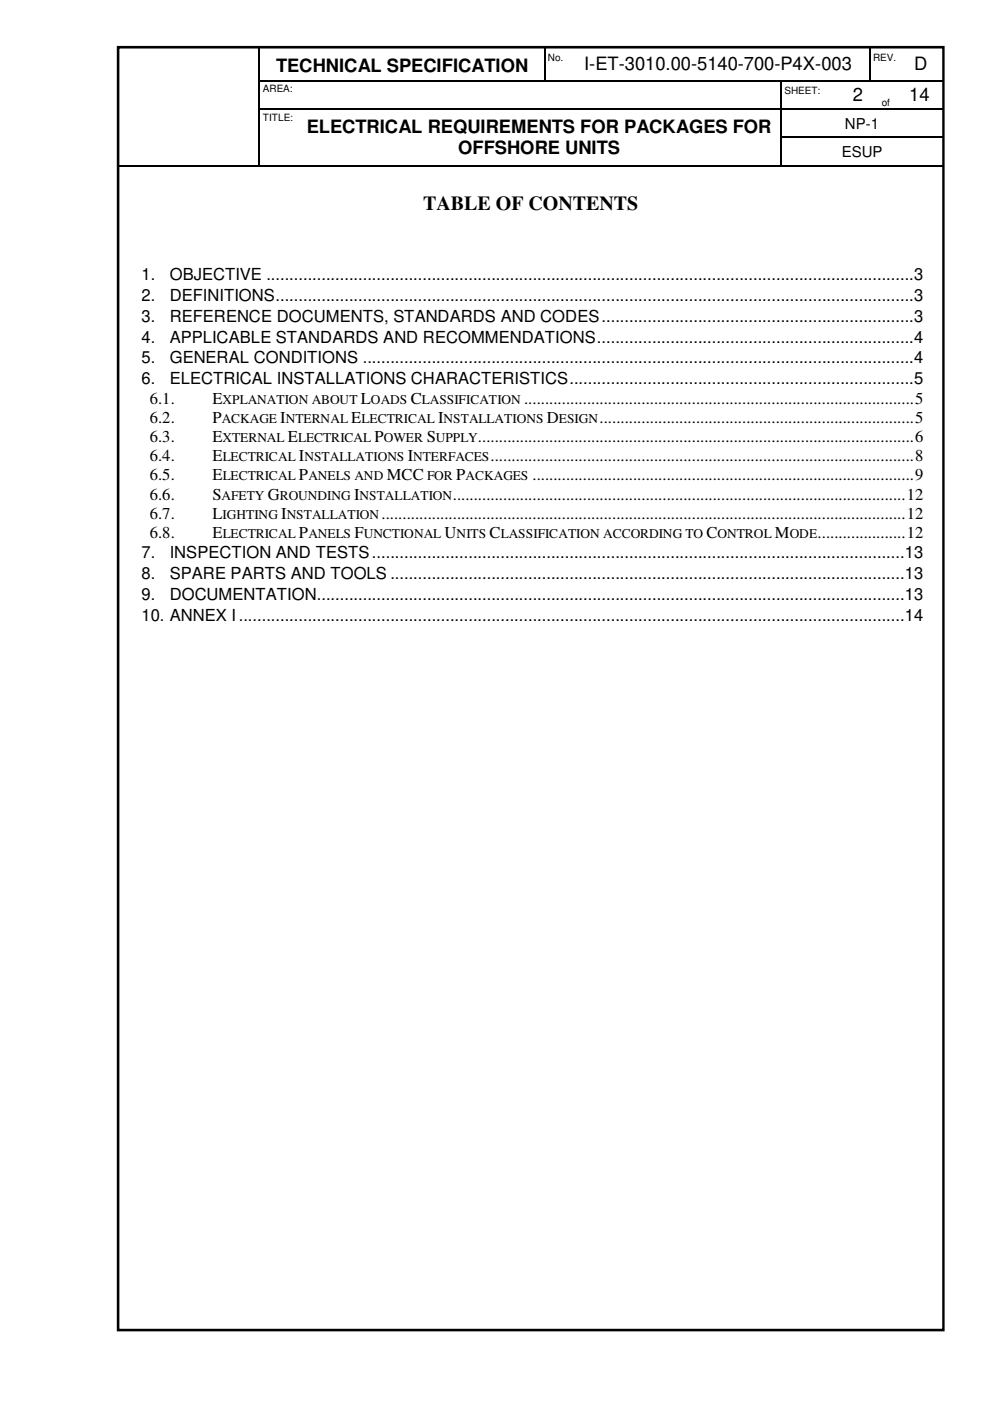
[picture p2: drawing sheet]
<svg xmlns="http://www.w3.org/2000/svg" width="210mm" height="297mm" viewBox="0 0 210 297" stroke-linecap="round" stroke-linejoin="round" font-family="sans-serif">
<defs><g id="words">
<text font-size="4.2" x="89.7" y="44.5">TABLE OF CONTENTS</text>
<g font-size="3.9">
<text x="58.5" y="15.2">TECHNICAL SPECIFICATION</text>
<text x="123.8" y="14.9">I-ET-3010.00-5140-700-P4X-003</text>
<text x="193.8" y="14.9">D</text>
<text x="180.8" y="21.5">2</text>
<text x="192.8" y="21.5">14</text>
<text x="65" y="28.2">ELECTRICAL REQUIREMENTS FOR PACKAGES FOR</text>
<text x="97.2" y="32.7">OFFSHORE UNITS</text>
</g>
<g font-size="3.5">
<text x="30" y="59.4">1.</text>
<text x="36" y="59.4">OBJECTIVE ............................................................................................................................................. 3</text>
<text x="30" y="63.8">2.</text>
<text x="36" y="63.8">DEFINITIONS ........................................................................................................................................... 3</text>
<text x="30" y="68.2">3.</text>
<text x="36" y="68.2">REFERENCE DOCUMENTS, STANDARDS AND CODES .................................................................... 3</text>
<text x="30" y="72.6">4.</text>
<text x="30" y="77">5.</text>
<text x="36" y="72.6">APPLICABLE STANDARDS AND RECOMMENDATIONS ..................................................................... 4</text>
<text x="36" y="77">GENERAL CONDITIONS ........................................................................................................................ 4</text>
<text x="30" y="81.4">6.</text>
<text x="36" y="81.4">ELECTRICAL INSTALLATIONS CHARACTERISTICS ........................................................................... 5</text>
<text x="31.7" y="85.6">6.1.</text>
<text x="31.7" y="89.7">6.2.</text>
<text x="45" y="85.6">E</text>
<text x="45" y="89.7">P</text>
<text x="59.4" y="89.7">I</text>
<text x="74.5" y="89.7">E</text>
<text x="76.5" y="85.6">L</text>
<text x="87.1" y="85.6">C</text>
<text x="92.9" y="89.7">I</text>
<text x="111.1" y="85.6">............................................................................................. 5</text>
<text x="116" y="89.7">D</text>
<text x="127.1" y="89.7">........................................................................... 5</text>
<text x="31.7" y="93.7">6.3.</text>
<text x="45" y="93.7">E</text>
<text x="61" y="93.7">E</text>
<text x="79.4" y="93.7">P</text>
<text x="90.5" y="93.7">S</text>
<text x="101.3" y="93.7">........................................................................................................ 6</text>
<text x="31.7" y="97.8">6.4.</text>
<text x="31.7" y="101.9">6.5.</text>
<text x="45" y="97.8">E</text>
<text x="45" y="101.9">E</text>
<text x="63.4" y="97.8">I</text>
<text x="63.4" y="101.9">P</text>
<text x="82" y="101.9">MCC</text>
<text x="86.4" y="97.8">I</text>
<text x="96.7" y="101.9">P</text>
<text x="104" y="97.8">.....................................................................................................8</text>
<text x="112.9" y="101.9">........................................................................................... 9</text>
<text x="31.7" y="105.9">6.6.</text>
<text x="45" y="105.9">S</text>
<text x="56.8" y="105.9">G</text>
<text x="75.1" y="105.9">I</text>
<text x="96" y="105.9">............................................................................................................ 12</text>
<text x="31.7" y="109.9">6.7.</text>
<text x="45" y="109.9">L</text>
<text x="59.6" y="109.9">I</text>
<text x="80.9" y="109.9">............................................................................................................................. 12</text>
<text x="30" y="118.3">7.</text>
<text x="31.7" y="114">6.8.</text>
<text x="36" y="118.3">INSPECTION AND TESTS .................................................................................................................... 13</text>
<text x="45" y="114">E</text>
<text x="63.4" y="114">P</text>
<text x="75.1" y="114">F</text>
<text x="94.3" y="114">U</text>
<text x="103.8" y="114">C</text>
<text x="149.8" y="114">C</text>
<text x="164.3" y="114">M</text>
<text x="173.4" y="114">..................... 12</text>
<text x="30" y="122.7">8.</text>
<text x="36" y="122.7">SPARE PARTS AND TOOLS ................................................................................................................ 13</text>
<text x="30" y="127.1">9.</text>
<text x="30" y="131.6">10. ANNEX I .................................................................................................................................................14</text>
<text x="36" y="127.1">DOCUMENTATION ................................................................................................................................ 13</text>
</g>
<g font-size="3.2">
<text x="179.2" y="27.3">NP-1</text>
<text x="178.5" y="33.3">ESUP</text>
</g>
<g font-size="2.8">
<text x="47" y="89.7">ACKAGE NTERNAL</text>
<text x="47.2" y="85.6">XPLANATION ABOUT</text>
<text x="76.7" y="89.7">LECTRICAL NSTALLATIONS</text>
<text x="78.7" y="85.6">OADS</text>
<text x="89.5" y="85.6">LASSIFICATION</text>
<text x="118.5" y="89.7">ESIGN</text>
<text x="47.2" y="93.7">XTERNAL</text>
<text x="63.2" y="93.7">LECTRICAL</text>
<text x="81.4" y="93.7">OWER</text>
<text x="92.4" y="93.7">UPPLY</text>
<text x="47.2" y="97.8">LECTRICAL NSTALLATIONS NTERFACES</text>
<text x="47.2" y="101.9">LECTRICAL</text>
<text x="65.4" y="101.9">ANELS AND</text>
<text x="90.6" y="101.9">FOR</text>
<text x="98.7" y="101.9">ACKAGES</text>
<text x="47" y="105.9">AFETY</text>
<text x="59.3" y="105.9">ROUNDING NSTALLATION</text>
<text x="47.2" y="109.9">IGHTING NSTALLATION</text>
<text x="47.2" y="114">LECTRICAL</text>
<text x="65.4" y="114">ANELS</text>
<text x="77.1" y="114">UNCTIONAL</text>
<text x="96.8" y="114">NITS</text>
<text x="106.2" y="114">LASSIFICATION ACCORDING TO</text>
<text x="152.1" y="114">ONTROL</text>
<text x="167.4" y="114">ODE</text>
</g>
<g font-size="2.1">
<text x="116.2" y="13">No.</text>
<text x="185.1" y="13">REV.</text>
<text x="55.8" y="19.6">AREA:</text>
<text x="166.3" y="19.9">SHEET:</text>
<text x="186.9" y="22.5">of</text>
<text x="55.8" y="25.6">TITLE:</text>
</g>
</g></defs>
<g fill="none" stroke="#000" stroke-width=".25">
<path d="M55 10v7M55 17.3v5.7M55.1 17.1h8M63.4 17.1h52M115.6 10v7M115.7 17.1h4.4M120.3 17.1h45.2M165.6 17.3v5.7M165.7 17.1h12.5M178.5 17.1h5.9M184.5 10v7M185.9 17.1h4.1"/>
<path d="M190.8 17.1h9.1M25 35.1h29.9M55 23.2v5.8M55 29.3v5.7M55.1 23.1h8M55.1 35.1h8M63.4 23.1h102.1M63.4 35.1h102.1M165.6 23.2v5.8M165.6 29.3v5.7M165.7 23.1h12.5M165.7 29.1h34.2"/>
<path d="M165.7 35.1h34.2M178.5 23.1h7.1M185.9 23.1h4.1M190.3 23.1h9.6"/>
</g>
<g fill="#000">
<path d="M54.9 17h.2v.3h-.2zM63.1 17h.3v.3h-.3zM115.4 17h.3v.3h-.3zM120.1 17h.2v.3h-.2zM165.5 17h.2v.3h-.2zM178.2 17h.3v.3h-.3zM184.4 17h.3v.3h-.3zM184.7 17h.9v.3h-.9zM185.6 17h.3v.3h-.3zM190 17h.3v.3h-.3zM190.3 17h.2v.3h-.2zM190.5 17h.3v.3h-.3z"/>
<path d="M54.9 23h.2v.2h-.2zM54.9 29h.2v.3h-.2zM54.9 35h.2v.3h-.2zM63.1 23h.3v.2h-.3zM63.1 35h.3v.3h-.3zM165.5 23h.2v.2h-.2zM165.5 29h.2v.3h-.2zM165.5 35h.2v.3h-.2zM178.2 23h.3v.2h-.3zM185.6 23h.3v.2h-.3zM190 23h.3v.2h-.3z"/>
<path d="M24.8 9.7h175.5v272.6h-175.5zM25 10.3l.3-.3v272l-.3-.3h175l-.2 .3v-272l.2 .3z"/>
</g>
<use href="#words"/>
</svg>
